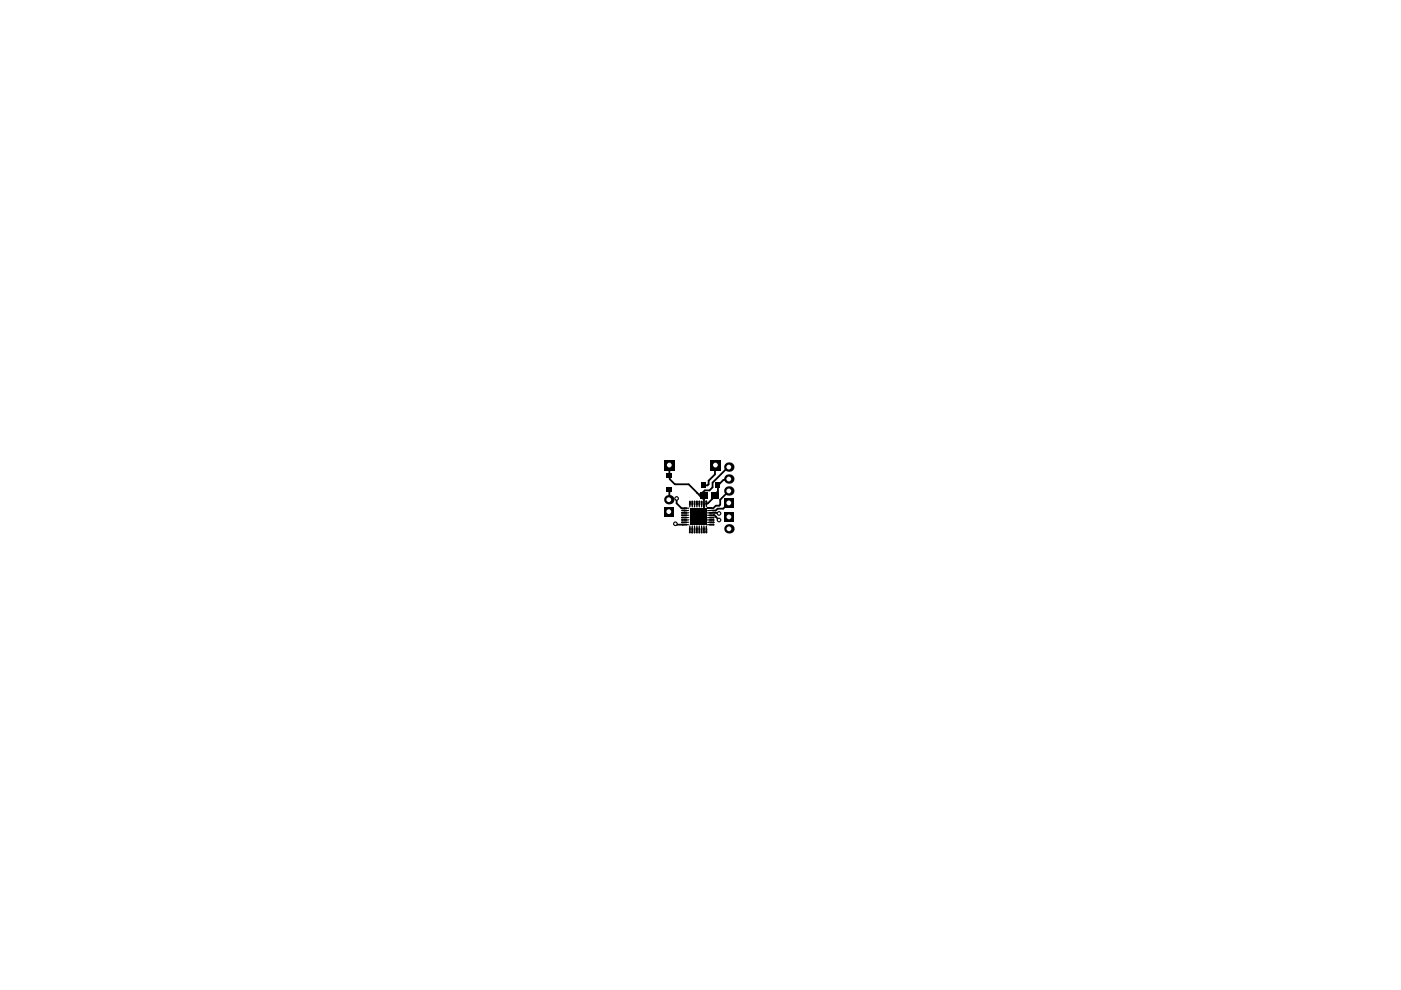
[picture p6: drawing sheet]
<svg xmlns="http://www.w3.org/2000/svg" width="297mm" height="210mm" viewBox="0 0 297 210" stroke-linecap="round" stroke-linejoin="round" font-family="sans-serif">
<g fill="none" stroke="#000" stroke-width=".38">
<path d="M141.9 98.6l.1 3 1.1 1.1h2.9l2.3 2.3h1M151.7 98.6l-.1 2-1.4 1.3v.8l-.2 .2h-.9M154.6 99h-.2l-3.3 3.3v1l-.7 .7h-1l-.6 .7M141.9 103.8v2.1M143.2 111.1l.3 .1h2.1M143.5 105.7l-.1 1 1.1 1.1h1.1M144.6 109.2h.1M144.6 108.7h1M144.6 108.2h1M144.6 109.2h1M144.6 110.2v.1M144.6 110.2h1"/>
<path d="M144.8 111.2h.1M145.1 108.2h.1M145.6 110.7l-1 .1M145.6 109.7h-1M146.3 112.9h-.1M146.3 106.5v.6M146.3 111.9v1M146.3 106.5h.1M146.3 106.3v.2M146.7 112.9h.1M146.8 106.3h.1M146.8 111.9l-.1 1"/>
<path d="M146.8 106.3v.8M147.3 106.3h.1M147.3 112.9h-.1M147.3 106.3v.8M147.3 111.9v1M147.8 112.9h.1M147.8 106.3v.8M147.8 111.9v1M147.8 106.3h.1M147.8 104.5h.1M148.3 112.9h.1M148.3 106.3v.8"/>
<path d="M148.3 111.9v1M148.3 106.3h.1M148.8 106.3v.8M148.8 106.4h.1M148.8 111.9v1M148.8 105.4l.5 .5v2.3l-1.3 1.3 .4 .4h.4M149 104.5h.1M149.3 112.9h.1M149.3 111.9v1M149.7 106.3l.1 .8M149.7 106.3h.1M149.8 111.9v1"/>
<path d="M149.8 112.7h.1M150.5 111.2l.8 .1M150.5 110.7l.8 .1M150.5 110.2l.8 .1M150.5 109.2h1l.9 1M150.5 109.7h.8M150.5 108.7h1.8l.1 .2M151.3 110.8h.1M151.3 109.2h.1M151.6 105l-1.5 1.7-.3 .1M151.6 105h.1M151.9 104.8h.1"/>
<path d="M152 102.6h.1M152.4 110.2v.1M154.6 106.6l-1.3 1.2h-1.1l-.4 .4h-.7M154.6 104.1l-1.9 1.8v1.1l-.2 .2h-.7l-.6 .6h-.7M154.6 101.5l-.2 .3h-1l-1.2 1.1v1.3l-.9 .9"/>
</g>
<circle cx="143.2" cy="111.1" r=".5" fill="#000"/>
<circle cx="143.2" cy="111.1" r=".25" fill="#fff"/>
<circle cx="152.4" cy="110.3" r=".5" fill="#000"/>
<circle cx="152.4" cy="110.3" r=".25" fill="#fff"/>
<circle cx="152.4" cy="108.9" r=".5" fill="#000"/>
<circle cx="152.4" cy="108.9" r=".25" fill="#fff"/>
<circle cx="143.5" cy="105.7" r=".5" fill="#000"/>
<circle cx="143.5" cy="105.7" r=".25" fill="#fff"/>
<circle cx="148.6" cy="105" r=".5" fill="#000"/>
<circle cx="148.6" cy="105" r=".25" fill="#fff"/>
<path d="M140.8 107.5h2v2h-2z" fill-rule="evenodd" fill="#000"/>
<circle cx="141.8" cy="108.5" r=".51" fill="#fff"/>
<circle cx="141.8" cy="105.9" r="1" fill="#000"/>
<circle cx="141.8" cy="105.9" r=".51" fill="#fff"/>
<circle cx="154.5" cy="99" r="1" fill="#000"/>
<circle cx="154.5" cy="99" r=".51" fill="#fff"/>
<circle cx="154.5" cy="101.6" r="1" fill="#000"/>
<circle cx="154.5" cy="101.6" r=".51" fill="#fff"/>
<circle cx="154.5" cy="104.1" r="1" fill="#000"/>
<circle cx="154.5" cy="104.1" r=".51" fill="#fff"/>
<path d="M153.5 105.6h2v2h-2z" fill-rule="evenodd" fill="#000"/>
<circle cx="154.5" cy="106.6" r=".51" fill="#fff"/>
<path d="M150.5 97.5h2.3v2.3h-2.3z" fill-rule="evenodd" fill="#000"/>
<circle cx="151.7" cy="98.6" r=".51" fill="#fff"/>
<path d="M140.8 97.5h2.3v2.3h-2.3z" fill-rule="evenodd" fill="#000"/>
<circle cx="141.9" cy="98.6" r=".51" fill="#fff"/>
<circle cx="154.6" cy="112.1" r="1" fill="#000"/>
<circle cx="154.6" cy="112.1" r=".51" fill="#fff"/>
<path d="M153.6 108.6h1.9v2h-1.9z" fill-rule="evenodd" fill="#000"/>
<circle cx="154.6" cy="109.6" r=".51" fill="#fff"/>
<g fill="#000">
<path d="M141.4 100.2h1.1v1h-1.1z" fill-rule="evenodd"/>
<path d="M141.4 103.3h1.1v1h-1.1z" fill-rule="evenodd"/>
<path d="M145.1 107.8l.1-.2 .9 .2-.2 .1z" fill-rule="evenodd"/>
<path d="M145.2 108.1l.9 .1-.9 .2-.1-.2z" fill-rule="evenodd"/>
<path d="M145.1 108.7l.1-.1 .9 .1-.2 .2z" fill-rule="evenodd"/>
<path d="M145.2 109.1l.9 .1-.9 .2-.1-.2z" fill-rule="evenodd"/>
<path d="M145.1 109.7l.1-.1 .9 .1-.2 .2z" fill-rule="evenodd"/>
<path d="M145.2 110.1l.9 .1-.9 .2-.1-.2z" fill-rule="evenodd"/>
<path d="M145.1 110.7l.1-.1 .9 .1-.2 .2z" fill-rule="evenodd"/>
<path d="M145.2 111.1l.9 .1-.9 .2-.1-.2z" fill-rule="evenodd"/>
<path d="M146.1 106.7l.2-.2 .1 .2-.1 .9z" fill-rule="evenodd"/>
<path d="M146.1 111.6l.2-.2 .1 .2-.1 .8z" fill-rule="evenodd"/>
<path d="M146.6 106.7l.2-.2 .1 .2-.1 .9z" fill-rule="evenodd"/>
<path d="M146.6 111.6l.2-.2 .1 .2-.1 .8z" fill-rule="evenodd"/>
<path d="M147.1 106.7l.2-.2 .1 .2-.1 .9z" fill-rule="evenodd"/>
<path d="M147.1 111.6l.2-.2 .1 .2-.1 .8z" fill-rule="evenodd"/>
<path d="M147.6 106.7l.2-.2 .1 .2-.1 .9z" fill-rule="evenodd"/>
<path d="M147.6 111.6l.2-.2 .1 .2-.1 .8z" fill-rule="evenodd"/>
<path d="M148.1 106.7l.2-.2 .1 .2-.1 .9z" fill-rule="evenodd"/>
<path d="M148.1 111.6l.2-.2 .1 .2-.1 .8z" fill-rule="evenodd"/>
<path d="M148.6 106.7l.2-.2 .1 .2-.1 .9z" fill-rule="evenodd"/>
<path d="M148.6 111.6l.2-.2 .1 .2-.1 .8z" fill-rule="evenodd"/>
<path d="M149.1 106.7l.2-.2 .1 .2-.1 .9z" fill-rule="evenodd"/>
<path d="M149.1 111.6l.2-.2 .1 .2-.1 .8z" fill-rule="evenodd"/>
<path d="M148.6 102.4h1v1.1h-1z" fill-rule="evenodd"/>
<path d="M149.6 106.7l.2-.2 .1 .2-.1 .9z" fill-rule="evenodd"/>
<path d="M149.6 111.6l.2-.2 .1 .2-.1 .8z" fill-rule="evenodd"/>
<path d="M146.2 107.7h3.6v3.6h-3.6z" fill-rule="evenodd"/>
<path d="M150.1 111.1l.9 .1-.9 .2-.1-.2z" fill-rule="evenodd"/>
<path d="M150 110.7l.1-.1 .9 .1-.2 .2z" fill-rule="evenodd"/>
<path d="M150.1 110.1l.9 .1-.9 .2-.1-.2z" fill-rule="evenodd"/>
<path d="M150 109.7l.1-.1 .9 .1-.2 .2z" fill-rule="evenodd"/>
<path d="M150.1 109.1l.9 .1-.9 .2-.1-.2z" fill-rule="evenodd"/>
<path d="M150 108.7l.1-.1 .9 .1-.2 .2z" fill-rule="evenodd"/>
<path d="M150.1 108.1l.9 .1-.9 .2-.1-.2z" fill-rule="evenodd"/>
<path d="M148.6 104.3h1.5v1.4h-1.5z" fill-rule="evenodd"/>
<path d="M150 107.6h1v.3h-1z" fill-rule="evenodd"/>
<path d="M150.9 104.3h1.5v1.4h-1.5z" fill-rule="evenodd"/>
<path d="M151.7 102.4h1v1.1h-1z" fill-rule="evenodd"/>
</g>
<g fill="#000">
<path d="M145.2 107.8v.1zM145.1 107.8l.1 .1z"/>
<path d="M145.1 107.8h.1zM145.1 107.7l.1 .1z"/>
<path d="M145.2 108.2v.2zM145.1 108.2l.1 .2z"/>
<path d="M145.1 108.2h.1zM145.1 108.2h.1z"/>
<path d="M145.2 108.7v.2zM145.1 108.7l.1 .2z"/>
<path d="M145.1 108.7h.1zM145.1 108.7h.1z"/>
<path d="M145.2 109.2v.2zM145.1 109.2l.1 .2z"/>
<path d="M145.1 109.2h.1zM145.1 109.2h.1z"/>
<path d="M145.2 109.7v.2zM145.1 109.7l.1 .2z"/>
<path d="M145.1 109.7h.1zM145.1 109.7h.1z"/>
<path d="M145.2 110.2v.2zM145.1 110.2l.1 .2z"/>
<path d="M145.1 110.2h.1zM145.1 110.2h.1z"/>
<path d="M145.2 110.7v.2zM145.1 110.7l.1 .2z"/>
<path d="M145.1 110.7h.1zM145.1 110.7h.1z"/>
<path d="M145.2 111.2v.2zM145.1 111.2l.1 .2z"/>
<path d="M145.1 111.2h.1zM145.1 111.2h.1z"/>
<path d="M145.9 107.8h.2zM145.9 107.8h.2l-.2 .1z"/>
<path d="M145.9 107.6v.2zM145.9 107.6l.2 .2z"/>
<path d="M145.9 108.2h.2zM145.9 108.2h.2l-.2 .2z"/>
<path d="M145.9 108.1v.1zM145.9 108.1l.2 .1z"/>
<path d="M145.9 108.7h.2zM145.9 108.7h.2l-.2 .2z"/>
<path d="M145.9 108.6v.1zM145.9 108.6l.2 .1z"/>
<path d="M145.9 109.2h.2zM145.9 109.2h.2l-.2 .2z"/>
<path d="M145.9 109.1v.1zM145.9 109.1l.2 .1z"/>
<path d="M145.9 109.7h.2zM145.9 109.7h.2l-.2 .2z"/>
<path d="M145.9 109.6v.1zM145.9 109.6l.2 .1z"/>
<path d="M145.9 110.2h.2zM145.9 110.2h.2l-.2 .2z"/>
<path d="M145.9 110.1v.1zM145.9 110.1l.2 .1z"/>
<path d="M145.9 110.7h.2zM145.9 110.7h.2l-.2 .2z"/>
<path d="M145.9 110.6v.1zM145.9 110.6l.2 .1z"/>
<path d="M145.9 111.2h.2zM145.9 111.2h.2l-.2 .2z"/>
<path d="M145.9 111.1v.1zM145.9 111.1l.2 .1z"/>
<path d="M146.3 107.4v.2zM146.1 107.4l.2 .2z"/>
<path d="M146.3 107.4h.1zM146.3 107.4h.1l-.1 .2z"/>
<path d="M146.3 106.5v.2zM146.3 106.5l.1 .2z"/>
<path d="M146.1 106.7h.2zM146.2 106.6l.1 .1z"/>
<path d="M146.3 112.3v.1zM146.1 112.3l.2 .1z"/>
<path d="M146.3 112.3h.1zM146.3 112.3h.1l-.1 .1z"/>
<path d="M146.3 111.4v.2zM146.3 111.4l.1 .2z"/>
<path d="M146.1 111.6h.2zM146.2 111.5l.1 .1z"/>
<path d="M146.8 107.4v.2zM146.6 107.4l.2 .2z"/>
<path d="M146.8 107.4h.1zM146.8 107.4h.1l-.1 .2z"/>
<path d="M146.8 106.5v.2zM146.8 106.5l.1 .2z"/>
<path d="M146.6 106.7h.2zM146.7 106.6l.1 .1z"/>
<path d="M146.8 112.3v.1zM146.6 112.3l.2 .1z"/>
<path d="M146.8 112.3h.1zM146.8 112.3h.1l-.1 .1z"/>
<path d="M146.8 111.4v.2zM146.8 111.4l.1 .2z"/>
<path d="M146.6 111.6h.2zM146.7 111.5l.1 .1z"/>
<path d="M147.3 107.4v.2zM147.1 107.4l.2 .2z"/>
<path d="M147.3 107.4h.1zM147.3 107.4h.1l-.1 .2z"/>
<path d="M147.3 106.5v.2zM147.3 106.5l.1 .2z"/>
<path d="M147.1 106.7h.2zM147.2 106.6l.1 .1z"/>
<path d="M147.3 112.3v.1zM147.1 112.3l.2 .1z"/>
<path d="M147.3 112.3h.1zM147.3 112.3h.1l-.1 .1z"/>
<path d="M147.3 111.4v.2zM147.3 111.4l.1 .2z"/>
<path d="M147.1 111.6h.2zM147.2 111.5l.1 .1z"/>
<path d="M147.8 107.4v.2zM147.6 107.4l.2 .2z"/>
<path d="M147.8 107.4h.1zM147.8 107.4h.1l-.1 .2z"/>
<path d="M147.8 106.5v.2zM147.8 106.5l.1 .2z"/>
<path d="M147.6 106.7h.2zM147.7 106.6l.1 .1z"/>
<path d="M147.8 112.3v.1zM147.6 112.3l.2 .1z"/>
<path d="M147.8 112.3h.1zM147.8 112.3h.1l-.1 .1z"/>
<path d="M147.8 111.4v.2zM147.8 111.4l.1 .2z"/>
<path d="M147.6 111.6h.2zM147.7 111.5l.1 .1z"/>
<path d="M148.3 107.4v.2zM148.1 107.4l.2 .2z"/>
<path d="M148.3 107.4h.1zM148.3 107.4h.1l-.1 .2z"/>
<path d="M148.3 106.5v.2zM148.3 106.5l.1 .2z"/>
<path d="M148.1 106.7h.2zM148.2 106.6l.1 .1z"/>
<path d="M148.3 112.3v.1zM148.1 112.3l.2 .1z"/>
<path d="M148.3 112.3h.1zM148.3 112.3h.1l-.1 .1z"/>
<path d="M148.3 111.4v.2zM148.3 111.4l.1 .2z"/>
<path d="M148.1 111.6h.2zM148.2 111.5l.1 .1z"/>
<path d="M148.8 107.4v.2zM148.6 107.4l.2 .2z"/>
<path d="M148.8 107.4h.1zM148.8 107.4h.1l-.1 .2z"/>
<path d="M148.8 106.5v.2zM148.8 106.5l.1 .2z"/>
<path d="M148.6 106.7h.2zM148.7 106.6l.1 .1z"/>
<path d="M148.8 112.3v.1zM148.6 112.3l.2 .1z"/>
<path d="M148.8 112.3h.1zM148.8 112.3h.1l-.1 .1z"/>
<path d="M148.8 111.4v.2zM148.8 111.4l.1 .2z"/>
<path d="M148.6 111.6h.2zM148.7 111.5l.1 .1z"/>
<path d="M149.3 107.4v.2zM149.1 107.4l.2 .2z"/>
<path d="M149.3 107.4h.1zM149.3 107.4h.1l-.1 .2z"/>
<path d="M149.3 106.5v.2zM149.3 106.5l.1 .2z"/>
<path d="M149.1 106.7h.2zM149.2 106.6l.1 .1z"/>
<path d="M149.3 112.3v.1zM149.1 112.3l.2 .1z"/>
<path d="M149.3 112.3h.1zM149.3 112.3h.1l-.1 .1z"/>
<path d="M149.3 111.4v.2zM149.3 111.4l.1 .2z"/>
<path d="M149.1 111.6h.2zM149.2 111.5l.1 .1z"/>
<path d="M149.8 107.4v.2zM149.6 107.4l.2 .2z"/>
<path d="M149.8 107.4h.1zM149.8 107.4h.1l-.1 .2z"/>
<path d="M149.8 106.5v.2zM149.8 106.5l.1 .2z"/>
<path d="M149.6 106.7h.2zM149.7 106.6l.1 .1z"/>
<path d="M149.8 112.3v.1zM149.6 112.3l.2 .1z"/>
<path d="M149.8 112.3h.1zM149.8 112.3h.1l-.1 .1z"/>
<path d="M149.8 111.4v.2zM149.8 111.4l.1 .2z"/>
<path d="M149.6 111.6h.2zM149.7 111.5l.1 .1z"/>
<path d="M150.1 111.2v.2zM150 111.2l.1 .2z"/>
<path d="M150 111.2h.1zM150 111.2h.1z"/>
<path d="M150.1 110.7v.2zM150 110.7l.1 .2z"/>
<path d="M150 110.7h.1zM150 110.7h.1z"/>
<path d="M150.1 110.2v.2zM150 110.2l.1 .2z"/>
<path d="M150 110.2h.1zM150 110.2h.1z"/>
<path d="M150.1 109.7v.2zM150 109.7l.1 .2z"/>
<path d="M150 109.7h.1zM150 109.7h.1z"/>
<path d="M150.1 109.2v.2zM150 109.2l.1 .2z"/>
<path d="M150 109.2h.1zM150 109.2h.1z"/>
<path d="M150.1 108.7v.2zM150 108.7l.1 .2z"/>
<path d="M150 108.7h.1zM150 108.7h.1z"/>
<path d="M150.1 108.2v.2zM150 108.2l.1 .2z"/>
<path d="M150 108.2h.1zM150 108.2h.1z"/>
<path d="M150.8 111.2h.2zM150.8 111.2h.2l-.2 .2z"/>
<path d="M150.8 111.1v.1zM150.8 111.1l.2 .1z"/>
<path d="M150.8 110.7h.2zM150.8 110.7h.2l-.2 .2z"/>
<path d="M150.8 110.6v.1zM150.8 110.6l.2 .1z"/>
<path d="M150.8 110.2h.2zM150.8 110.2h.2l-.2 .2z"/>
<path d="M150.8 110.1v.1zM150.8 110.1l.2 .1z"/>
<path d="M150.8 109.7h.2zM150.8 109.7h.2l-.2 .2z"/>
<path d="M150.8 109.6v.1zM150.8 109.6l.2 .1z"/>
<path d="M150.8 109.2h.2zM150.8 109.2h.2l-.2 .2z"/>
<path d="M150.8 109.1v.1zM150.8 109.1l.2 .1z"/>
<path d="M150.8 108.7h.2zM150.8 108.7h.2l-.2 .2z"/>
<path d="M150.8 108.6v.1zM150.8 108.6l.2 .1z"/>
<path d="M150.8 108.2h.2zM150.8 108.2h.2l-.2 .2z"/>
<path d="M150.8 108.1v.1zM150.8 108.1l.2 .1z"/>
</g>
</svg>
